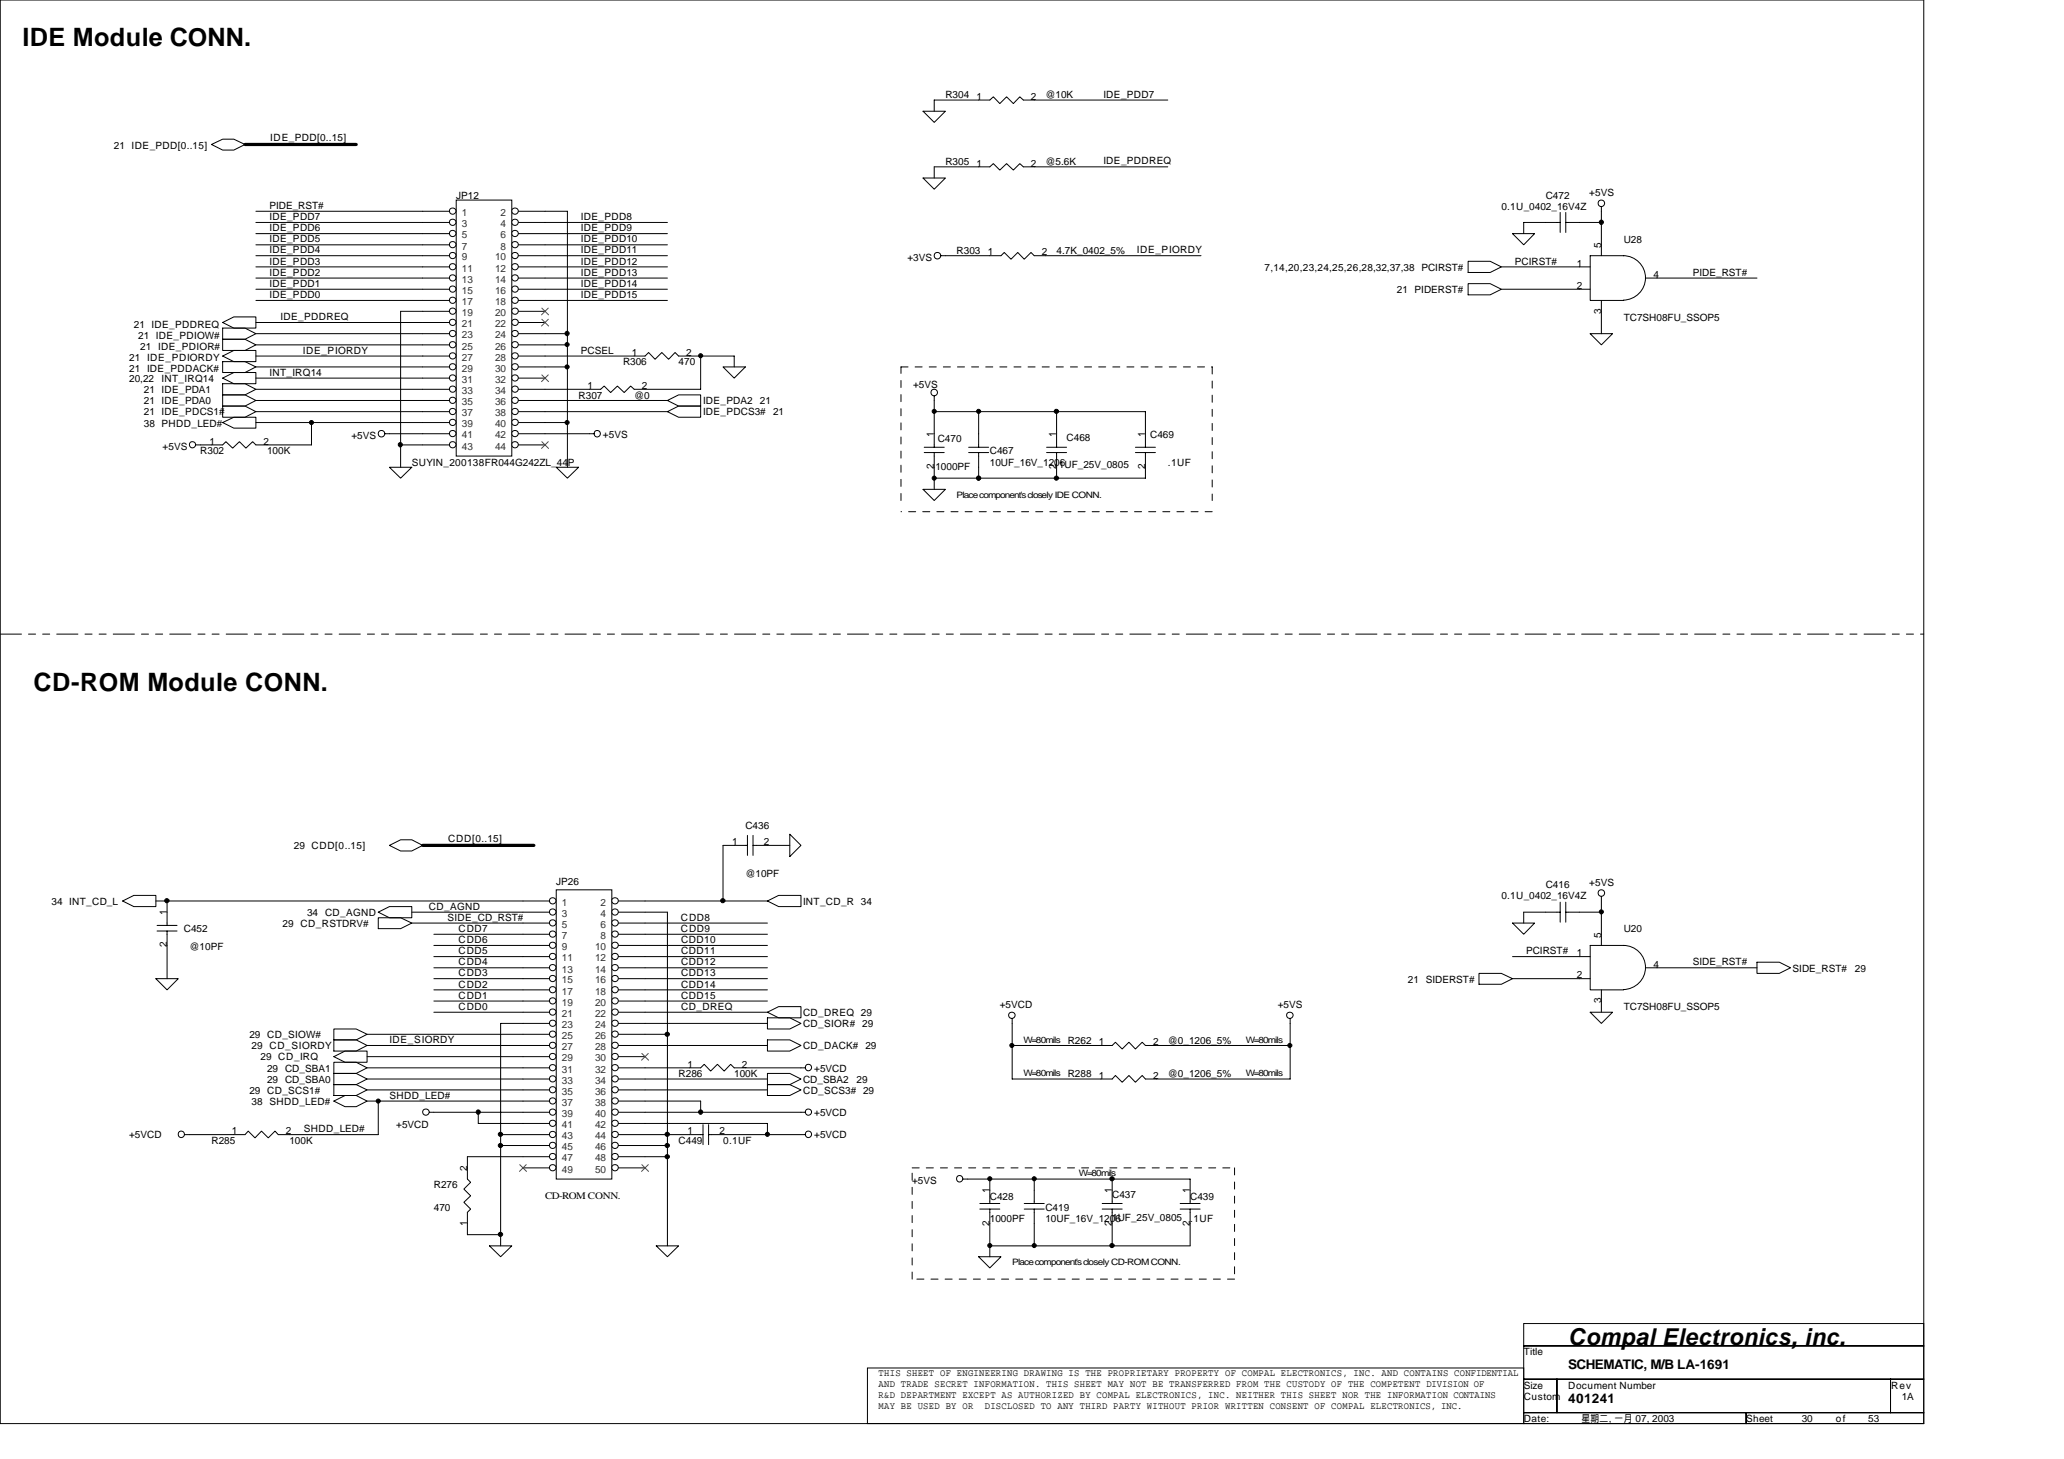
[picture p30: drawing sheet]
<svg xmlns="http://www.w3.org/2000/svg" width="297mm" height="210mm" viewBox="0 0 297 210" stroke-linecap="round" stroke-linejoin="round" font-family="sans-serif">
<defs><g id="words">
<g font-size="3.6">
<text x="3.3" y="6.6">IDE Module CONN.</text>
<text x="4.8" y="99.4">CD-ROM Module CONN.</text>
</g>
<text font-size="3.3" x="225.7" y="193.5">Compal Electronics, inc.</text>
<g font-size="1.9">
<text x="225.7" y="197">SCHEMATIC, M/B LA-1691</text>
<text x="225.7" y="201.8">401241</text>
</g>
<g font-size="1.4">
<text x="136.1" y="14.1">R304</text>
<text x="140.5" y="14.4">1</text>
<text x="148.4" y="14.4">2</text>
<text x="150.4" y="14.1">@10K</text>
<text x="158.8" y="14.1">IDE_PDD7</text>
<text x="16.4" y="21.5">21 IDE_PDD[0..15]</text>
<text x="38.9" y="20.3">IDE_PDD[0..15]</text>
<text x="136.1" y="23.7">R305</text>
<text x="140.5" y="24">1</text>
<text x="148.4" y="24">2</text>
<text x="150.4" y="23.7">@5.6K</text>
<text x="158.8" y="23.7">IDE_PDDREQ</text>
<text x="65.7" y="28.6">JP12</text>
<text x="222.5" y="28.6">C472</text>
<text x="228.7" y="28.2">+5VS</text>
<text x="38.8" y="31.7">IDE_PDD7</text>
<text x="38.8" y="30.1">PIDE_RST#</text>
<text x="38.8" y="34.9">IDE_PDD5</text>
<text x="38.8" y="33.3">IDE_PDD6</text>
<text x="83.6" y="34.9">IDE_PDD10</text>
<text x="83.6" y="31.7">IDE_PDD8</text>
<text x="83.6" y="33.3">IDE_PDD9</text>
<text x="216.1" y="30.1">0.1U_0402_16V4Z</text>
<text x="230.4" y="35.7" transform="rotate(-90 230.4 35.7)">5</text>
<text x="233.7" y="35">U28</text>
<text x="38.8" y="41.3">IDE_PDD1</text>
<text x="38.8" y="36.4">IDE_PDD4</text>
<text x="38.8" y="39.7">IDE_PDD2</text>
<text x="38.8" y="38.1">IDE_PDD3</text>
<text x="83.6" y="36.4">IDE_PDD11</text>
<text x="83.6" y="39.7">IDE_PDD13</text>
<text x="83.6" y="41.3">IDE_PDD14</text>
<text x="83.6" y="38.1">IDE_PDD12</text>
<text x="130.6" y="37.5">+3VS</text>
<text x="137.7" y="36.6">R303</text>
<text x="142.2" y="36.7">1</text>
<text x="149.9" y="36.7">2</text>
<text x="152.1" y="36.6">4.7K_0402_5%</text>
<text x="163.6" y="36.4">IDE_PIORDY</text>
<text x="182" y="38.9">7,14,20,23,24,25,26,28,32,37,38 PCIRST#</text>
<text x="218" y="38.1">PCIRST#</text>
<text x="226.9" y="38.4">1</text>
<text x="226.9" y="41.6">2</text>
<text x="238" y="40">4</text>
<text x="243.6" y="39.7">PIDE_RST#</text>
<text x="19.3" y="47.1">21 IDE_PDDREQ</text>
<text x="38.8" y="42.9">IDE_PDD0</text>
<text x="40.4" y="46.1">IDE_PDDREQ</text>
<text x="83.6" y="42.9">IDE_PDD15</text>
<text x="201" y="42.2">21 PIDERST#</text>
<text x="230.4" y="45.1" transform="rotate(-90 230.4 45.1)">3</text>
<text x="233.7" y="46.1">TC7SH08FU_SSOP5</text>
<text x="18.6" y="53.5">21 IDE_PDDACK#</text>
<text x="18.6" y="51.9">21 IDE_PDIORDY</text>
<text x="19.9" y="48.7">21 IDE_PDIOW#</text>
<text x="20.2" y="50.3">21 IDE_PDIOR#</text>
<text x="43.6" y="50.9">IDE_PIORDY</text>
<text x="83.6" y="50.9">PCSEL</text>
<text x="89.7" y="52.6">R306</text>
<text x="90.9" y="51.2">1</text>
<text x="97.7" y="52.6">470</text>
<text x="98.8" y="51.2">2</text>
<text x="18.6" y="54.9">20,22</text>
<text x="20.7" y="56.6">21 IDE_PDA1</text>
<text x="20.7" y="58.2">21 IDE_PDA0</text>
<text x="20.7" y="59.8">21 IDE_PDCS1#</text>
<text x="23.2" y="54.9">INT_IRQ14</text>
<text x="38.8" y="54.1">INT_IRQ14</text>
<text x="83.3" y="57.4">R307</text>
<text x="84.5" y="56">1</text>
<text x="91.3" y="57.4">@0</text>
<text x="92.4" y="56">2</text>
<text x="101.2" y="59.8">IDE_PDCS3#</text>
<text x="101.2" y="58.2">IDE_PDA2</text>
<text x="109.3" y="58.2">21</text>
<text x="111.2" y="59.8">21</text>
<text x="131.4" y="55.8">+5VS</text>
<text x="20.7" y="61.4">38 PHDD_LED#</text>
<text x="23.4" y="64.7">+5VS</text>
<text x="28.8" y="65.4">R302</text>
<text x="30.1" y="64">1</text>
<text x="37.9" y="64">2</text>
<text x="38.4" y="65.4">100K</text>
<text x="50.6" y="63.1">+5VS</text>
<text x="86.8" y="62.9">+5VS</text>
<text x="134.4" y="62.9" transform="rotate(-90 134.4 62.9)">1</text>
<text x="135" y="63.6">C470</text>
<text x="142.4" y="65.4">C467</text>
<text x="152" y="62.9" transform="rotate(-90 152 62.9)">1</text>
<text x="153.5" y="63.5">C468</text>
<text x="164.8" y="62.9" transform="rotate(-90 164.8 62.9)">1</text>
<text x="165.5" y="62.9">C469</text>
<text x="59.3" y="67">SUYIN_200138FR044G242ZL_44P</text>
<text x="134.4" y="67.5" transform="rotate(-90 134.4 67.5)">2</text>
<text x="134.6" y="67.6">1000PF</text>
<text x="142.4" y="67">10UF_16V_1206</text>
<text x="152" y="67.5" transform="rotate(-90 152 67.5)">2</text>
<text x="152.4" y="67.3">1UF_25V_0805</text>
<text x="164.8" y="67.5" transform="rotate(-90 164.8 67.5)">2</text>
<text x="168.1" y="67">.1UF</text>
<text x="107.3" y="119.3">C436</text>
<text x="42.3" y="122.2">29 CDD[0..15]</text>
<text x="64.5" y="121.2">CDD[0..15]</text>
<text x="105.4" y="121.6">1</text>
<text x="109.9" y="121.6">2</text>
<text x="7.4" y="130.2">34 INT_CD_L</text>
<text x="24" y="131.7" transform="rotate(-90 24 131.7)">1</text>
<text x="44.2" y="131.8">34 CD_AGND</text>
<text x="61.7" y="130.9">CD_AGND</text>
<text x="80" y="127.3">JP26</text>
<text x="107.3" y="126.2">@10PF</text>
<text x="115.6" y="130.2">INT_CD_R 34</text>
<text x="216.1" y="129.4">0.1U_0402_16V4Z</text>
<text x="222.5" y="127.8">C416</text>
<text x="228.7" y="127.5">+5VS</text>
<text x="24" y="136.3" transform="rotate(-90 24 136.3)">2</text>
<text x="26.5" y="134.2">C452</text>
<text x="27.3" y="136.7">@10PF</text>
<text x="40.7" y="133.4">29 CD_RSTDRV#</text>
<text x="64.4" y="132.5">SIDE_CD_RST#</text>
<text x="66" y="134.1">CDD7</text>
<text x="66" y="137.3">CDD5</text>
<text x="66" y="135.7">CDD6</text>
<text x="98" y="134.1">CDD9</text>
<text x="98" y="132.5">CDD8</text>
<text x="98" y="137.3">CDD11</text>
<text x="98" y="135.7">CDD10</text>
<text x="219.6" y="137.3">PCIRST#</text>
<text x="226.9" y="137.6">1</text>
<text x="230.4" y="134.9" transform="rotate(-90 230.4 134.9)">5</text>
<text x="233.7" y="134.2">U20</text>
<text x="66" y="143.7">CDD1</text>
<text x="66" y="138.9">CDD4</text>
<text x="66" y="140.5">CDD3</text>
<text x="66" y="142.1">CDD2</text>
<text x="98" y="138.9">CDD12</text>
<text x="98" y="140.5">CDD13</text>
<text x="98" y="142.1">CDD14</text>
<text x="98" y="143.7">CDD15</text>
<text x="202.6" y="141.4">21 SIDERST#</text>
<text x="226.9" y="140.8">2</text>
<text x="238" y="139.2">4</text>
<text x="243.6" y="138.9">SIDE_RST#</text>
<text x="258" y="139.8">SIDE_RST#</text>
<text x="267" y="139.8">29</text>
<text x="35.9" y="149.4">29 CD_SIOW#</text>
<text x="66" y="145.3">CDD0</text>
<text x="98" y="145.3">CD_DREQ</text>
<text x="115.6" y="147.8">CD_SIOR# 29</text>
<text x="115.6" y="146.2">CD_DREQ 29</text>
<text x="143.9" y="145">+5VCD</text>
<text x="183.9" y="145">+5VS</text>
<text x="230.4" y="144.3" transform="rotate(-90 230.4 144.3)">3</text>
<text x="233.7" y="145.4">TC7SH08FU_SSOP5</text>
<text x="36.2" y="151">29 CD_SIORDY</text>
<text x="37.5" y="152.6">29 CD_IRQ</text>
<text x="38.4" y="155.8">29 CD_SBA0</text>
<text x="38.4" y="154.2">29 CD_SBA1</text>
<text x="56" y="150.1">IDE_SIORDY</text>
<text x="97.7" y="155">R286</text>
<text x="98.9" y="153.6">1</text>
<text x="105.7" y="155">100K</text>
<text x="106.8" y="153.6">2</text>
<text x="115.6" y="151">CD_DACK#</text>
<text x="115.6" y="155.8">CD_SBA2</text>
<text x="117.2" y="154.2">+5VCD</text>
<text x="123.3" y="155.8">29</text>
<text x="124.5" y="151">29</text>
<text x="153.7" y="155">R288</text>
<text x="153.7" y="150.2">R262</text>
<text x="158.2" y="155.2">1</text>
<text x="158.2" y="150.4">1</text>
<text x="165.9" y="155.2">2</text>
<text x="165.9" y="150.4">2</text>
<text x="168.1" y="155">@0_1206_5%</text>
<text x="168.1" y="150.2">@0_1206_5%</text>
<text x="35.9" y="157.4">29 CD_SCS1#</text>
<text x="36.2" y="159">38 SHDD_LED#</text>
<text x="56" y="158.1">SHDD_LED#</text>
<text x="115.6" y="157.4">CD_SCS3# 29</text>
<text x="117.2" y="160.6">+5VCD</text>
<text x="18.6" y="163.8">+5VCD</text>
<text x="30.4" y="164.6">R285</text>
<text x="33.4" y="163.2">1</text>
<text x="41.1" y="163.2">2</text>
<text x="41.7" y="164.6">100K</text>
<text x="43.7" y="162.9">SHDD_LED#</text>
<text x="57" y="162.3">+5VCD</text>
<text x="97.7" y="164.6">C449</text>
<text x="98.9" y="163.2">1</text>
<text x="103.5" y="163.2">2</text>
<text x="104.1" y="164.6">0.1UF</text>
<text x="117.2" y="163.8">+5VCD</text>
<text x="62.4" y="171">R276</text>
<text x="67.2" y="168.5" transform="rotate(-90 67.2 168.5)">2</text>
<text x="78.4" y="172.6">CD-ROM CONN.</text>
<text x="131.3" y="170.3">+5VS</text>
<text x="142.4" y="171.7" transform="rotate(-90 142.4 171.7)">1</text>
<text x="142.4" y="172.6">C428</text>
<text x="160" y="171.7" transform="rotate(-90 160 171.7)">1</text>
<text x="160.1" y="172.4">C437</text>
<text x="171.2" y="171.7" transform="rotate(-90 171.2 171.7)">1</text>
<text x="171.3" y="172.6">C439</text>
<text x="62.4" y="174.2">470</text>
<text x="67.2" y="176.3" transform="rotate(-90 67.2 176.3)">1</text>
<text x="142.4" y="176.3" transform="rotate(-90 142.4 176.3)">2</text>
<text x="142.4" y="175.8">1000PF</text>
<text x="150.4" y="174.2">C419</text>
<text x="150.4" y="175.8">10UF_16V_1206</text>
<text x="160" y="176.3" transform="rotate(-90 160 176.3)">2</text>
<text x="160.1" y="175.6">1UF_25V_0805</text>
<text x="171.2" y="176.3" transform="rotate(-90 171.2 176.3)">2</text>
<text x="171.3" y="175.8">.1UF</text>
<text x="126.4" y="198">THIS SHEET OF ENGINEERING DRAWING IS THE PROPRIETARY PROPERTY OF COMPAL ELECTRONICS, INC. AND CONTAINS CONFIDENTIAL</text>
<text x="219.3" y="195">Title</text>
<text x="126.4" y="199.6">AND TRADE SECRET INFORMATION. THIS SHEET MAY NOT BE TRANSFERRED FROM THE CUSTODY OF THE COMPETENT DIVISION OF</text>
<text x="126.4" y="201.1">R&amp;D DEPARTMENT EXCEPT AS AUTHORIZED BY COMPAL ELECTRONICS, INC. NEITHER THIS SHEET NOR THE INFORMATION CONTAINS</text>
<text x="126.4" y="202.7">MAY BE USED BY OR</text>
<text x="141.7" y="202.7">DISCLOSED TO ANY THIRD PARTY WITHOUT PRIOR WRITTEN CONSENT OF COMPAL ELECTRONICS, INC.</text>
<text x="219.3" y="201.4">Custom</text>
<text x="219.3" y="199.8">Size</text>
<text x="225.7" y="199.8">Document Number</text>
<text x="272.2" y="199.8">Rev</text>
<text x="273.7" y="201.4">1A</text>
<text x="219.3" y="204.6">Date:</text>
<text x="227.6" y="204.6">星期二 一月 07, 2003</text>
<text x="231.5" y="204.6">,</text>
<text x="251.3" y="204.6">Sheet</text>
<text x="259.3" y="204.6">30</text>
<text x="264.2" y="204.6">of</text>
<text x="268.9" y="204.6">53</text>
</g>
<g font-size="1.4" fill="#333">
<text x="66.5" y="31.1">1</text>
<text x="66.5" y="32.7">3</text>
<text x="66.5" y="34.3">5</text>
<text x="66.5" y="35.9">7</text>
<text x="72" y="31.1">2</text>
<text x="72" y="32.7">4</text>
<text x="72" y="34.3">6</text>
<text x="72" y="35.9">8</text>
<text x="66.5" y="37.5">9</text>
<text x="66.5" y="39.1">11</text>
<text x="66.5" y="40.7">13</text>
<text x="71.2" y="37.5">10</text>
<text x="71.2" y="39.1">12</text>
<text x="71.2" y="40.7">14</text>
<text x="66.5" y="42.3">15</text>
<text x="66.5" y="43.9">17</text>
<text x="66.5" y="45.5">19</text>
<text x="66.5" y="47.1">21</text>
<text x="71.2" y="42.3">16</text>
<text x="71.2" y="43.9">18</text>
<text x="71.2" y="45.5">20</text>
<text x="71.2" y="47.1">22</text>
<text x="66.5" y="48.7">23</text>
<text x="66.5" y="50.3">25</text>
<text x="66.5" y="51.9">27</text>
<text x="66.5" y="53.5">29</text>
<text x="71.2" y="48.7">24</text>
<text x="71.2" y="50.3">26</text>
<text x="71.2" y="51.9">28</text>
<text x="71.2" y="53.5">30</text>
<text x="66.5" y="55.1">31</text>
<text x="66.5" y="56.7">33</text>
<text x="66.5" y="58.3">35</text>
<text x="66.5" y="59.9">37</text>
<text x="71.2" y="55.1">32</text>
<text x="71.2" y="56.7">34</text>
<text x="71.2" y="58.3">36</text>
<text x="71.2" y="59.9">38</text>
<text x="66.5" y="61.5">39</text>
<text x="66.5" y="63.1">41</text>
<text x="66.5" y="64.7">43</text>
<text x="71.2" y="61.5">40</text>
<text x="71.2" y="63.1">42</text>
<text x="71.2" y="64.7">44</text>
<text x="80.9" y="130.3">1</text>
<text x="80.9" y="131.9">3</text>
<text x="86.4" y="130.3">2</text>
<text x="86.4" y="131.9">4</text>
<text x="80.9" y="133.5">5</text>
<text x="80.9" y="135.1">7</text>
<text x="80.9" y="136.7">9</text>
<text x="85.6" y="136.7">10</text>
<text x="86.4" y="133.5">6</text>
<text x="86.4" y="135.1">8</text>
<text x="80.9" y="138.3">11</text>
<text x="80.9" y="139.9">13</text>
<text x="80.9" y="141.5">15</text>
<text x="80.9" y="143.1">17</text>
<text x="85.6" y="138.3">12</text>
<text x="85.6" y="139.9">14</text>
<text x="85.6" y="141.5">16</text>
<text x="85.6" y="143.1">18</text>
<text x="80.9" y="144.7">19</text>
<text x="80.9" y="146.3">21</text>
<text x="80.9" y="147.9">23</text>
<text x="80.9" y="149.5">25</text>
<text x="85.6" y="144.7">20</text>
<text x="85.6" y="146.3">22</text>
<text x="85.6" y="147.9">24</text>
<text x="85.6" y="149.5">26</text>
<text x="80.9" y="151.1">27</text>
<text x="80.9" y="152.7">29</text>
<text x="80.9" y="154.3">31</text>
<text x="80.9" y="155.9">33</text>
<text x="85.6" y="151.1">28</text>
<text x="85.6" y="152.7">30</text>
<text x="85.6" y="154.3">32</text>
<text x="85.6" y="155.9">34</text>
<text x="80.9" y="157.5">35</text>
<text x="80.9" y="159.1">37</text>
<text x="80.9" y="160.7">39</text>
<text x="85.6" y="157.5">36</text>
<text x="85.6" y="159.1">38</text>
<text x="85.6" y="160.7">40</text>
<text x="80.9" y="162.3">41</text>
<text x="80.9" y="163.9">43</text>
<text x="80.9" y="165.5">45</text>
<text x="80.9" y="167.1">47</text>
<text x="85.6" y="162.3">42</text>
<text x="85.6" y="163.9">44</text>
<text x="85.6" y="165.5">46</text>
<text x="85.6" y="167.1">48</text>
<text x="80.9" y="168.7">49</text>
<text x="85.6" y="168.7">50</text>
</g>
<g font-size="1.3">
<text x="137.7" y="71.6">Place component's closely IDE CONN.</text>
<text x="147.3" y="150">W=80mils</text>
<text x="179.3" y="150">W=80mils</text>
<text x="147.3" y="154.8">W=80mils</text>
<text x="179.3" y="154.8">W=80mils</text>
<text x="155.3" y="169.2">W=80mils</text>
<text x="145.7" y="182">Place component's closely CD-ROM CONN.</text>
</g>
</g></defs>
<g fill="none" stroke="#000" stroke-width=".14">
<path d="M0 0h276.9v204.8h-276.9zM132.8 16h3.3l-1.7 1.6zM168.1 14.4h-20.8l-.5-.5-1 1-.9-1-1 1-.9-1-.6 .5h-8v1.6M30.4 20.8l1.6-.8h1.7l1.6 .8-1.6 .8h-1.7zM36.8 36.8h24M36.8 35.2h24M36.8 32h24M36.8 33.6h24M36.8 38.4h24M36.8 30.4h24M65.7 28.8h8v36.8h-8zM78.4 36.8h17.7"/>
<path d="M78.4 35.2h17.7M78.4 32h17.7M78.4 33.6h17.7M78.4 38.4h17.7M78.4 30.4h3.3v36.8M132.8 25.6h3.3l-1.7 1.6zM135.4 36.8h8.7l.4-.5 1 1 1-1 .9 1 1-1 .4 .5h24M168.1 24h-20.8l-.5-.5-1 1-.9-1-1 1-.9-1-.6 .5h-8v1.6M211.3 37.6h3.2l1.6 .8-1.6 .8h-3.2zM216.1 38.4h12.8M217.7 33.6h3.1l-1.5 1.6zM224.5 32h-5.2v1.6"/>
<path d="M224.5 30.6v2.8M225.3 32h5.2M225.3 30.6v2.8M230.5 29.8v7M233.6 36.8a3.2 3.2 0 0 1 3.2 3.2 3.2 3.2 0 0 1-3.2 3.2M233.7 36.8h-4.8v6.4h4.8M32 54.4l1.7-.8h3.1v1.6h-3.1zM32 55.2h3.3l1.5 .8-1.5 .8h-3.3zM32 56.8h3.3l1.5 .8-1.5 .8h-3.3zM32 58.4h3.3l1.5 .8-1.5 .8h-3.3zM32 52h3.3l1.5 .8-1.5 .8h-3.3zM32 51.2l1.7-.8h3.1v1.6h-3.1z"/>
<path d="M32 47.2h3.3l1.5 .8-1.5 .8h-3.3zM32 46.4l1.7-.8h3.1v1.6h-3.1zM32 48.8h3.3l1.5 .8-1.5 .8h-3.3zM36.8 40h24M36.8 51.2h24M36.8 59.2h24M36.8 41.6h24M36.8 43.2h24M36.8 57.6h24M36.8 48h24M36.8 49.6h24M36.8 56h24"/>
<path d="M36.8 52.8h24M36.8 46.4h24M36.8 54.4h24M60.8 44.8h-3.1v22.4M78.4 51.2h14.4l.5-.5 1 1 .9-1 1 1 1-1 .5 .5h8v1.6M78.4 40h17.7M78.4 59.2h17.7M78.4 41.6h17.7M78.4 43.2h17.7M78.4 57.6h17.7M78.4 48h3.3M78.4 49.6h3.3"/>
<path d="M78.4 52.8h3.3M96.1 59.2l1.6-.8h3.1v1.6h-3.1zM96.1 57.6l1.6-.8h3.1v1.6h-3.1zM100.8 51.2v4.8h-9.5l-.5-.5-1 1-.9-1-1 1-1-1-.5 .5h-8M104.1 52.8h3.2l-1.6 1.6zM134.4 59.2h30.4v5.1M134.4 57v7.3M140.8 59.2v5.1M152.1 59.2v5.1M211.3 40.8h3.2l1.6 .8-1.6 .8h-3.2zM216.1 41.6h12.8M228.9 48h3.2l-1.6 1.6z"/>
<path d="M230.5 43.2v4.8M236.9 40h16M32 60.8l1.7-.8h3.1v1.6h-3.1zM36.8 60.8h24M44.8 60.8v3.2h-8l-.4-.5-1 1-.9-1-1 1-1-1-.5 .5h-3.8M55.4 62.4h5.4M56 67.2h3.3l-1.6 1.6zM57.7 64h3.1M78.4 60.8h3.3M78.4 62.4h7.1M80 67.2h3.3l-1.6 1.6zM132.8 70.4h3.3l-1.7 1.6z"/>
<path d="M133 65.1h2.9M133 64.3h2.9M134.4 65.1v5.3M139.4 65.1h2.9M139.4 64.3h2.9M140.8 65.1v3.7M150.6 65.1h2.9M150.6 64.3h2.9M152.1 65.1v3.7M163.4 65.1h2.9M163.4 64.3h2.9M164.8 65.1v3.7h-30.4"/>
<path d="M17.6 129.6l1.7-.8h3.1v1.6h-3.1zM22.4 129.6h52.9M24 129.6v1.6M24 136v4.8M54.4 131.2l1.6-.8h3.3v1.6h-3.3zM54.4 132h3.3l1.6 .8-1.6 .8h-3.3zM56 121.6l1.7-.8h1.6l1.5 .8-1.5 .8h-1.6zM59.3 132.8h16M59.3 131.2h16M62.4 139.2h12.9M62.4 134.4h12.9M62.4 137.6h12.9"/>
<path d="M62.4 136h12.9M92.8 139.2h17.6M92.8 134.4h17.6M92.8 137.6h17.6M92.8 136h17.6M92.8 132.8h17.6M92.8 131.2h3.3v48M92.8 129.6h17.6M107.6 121.6h-3.5v8M107.6 120.2v2.9M108.4 121.6h5.3M108.4 120.2v2.9"/>
<path d="M110.4 129.6l1.7-.8h3.2v1.6h-3.2zM113.7 120l1.6 1.6-1.6 1.6zM217.7 132.8h3.1l-1.5 1.6zM217.7 137.6h9.6M222.5 131.2h-3.2v1.6M227.3 131.2h3.2M230.5 129v5.4M238.5 139.2h14.4M252.9 138.4h3.2l1.6 .8-1.6 .8h-3.2zM22.4 140.8h3.3l-1.7 1.6zM48 148h3.3l1.5 .8-1.5 .8h-3.3zM48 149.6h3.3l1.5 .8-1.5 .8h-3.3z"/>
<path d="M48 152l1.7-.8h3.1v1.6h-3.1zM48 156h3.3l1.5 .8-1.5 .8h-3.3zM48 154.4h3.3l1.5 .8-1.5 .8h-3.3zM48 152.8h3.3l1.5 .8-1.5 .8h-3.3zM48 158.4l1.7-.8h1.6l1.5 .8-1.5 .8h-1.6zM52.8 158.4h1.6v4.8h-14.4l-.4-.5-1 1-1-1-.9 1-1-1-.4 .5h-8.7M52.8 152h22.5M52.8 153.6h22.5M52.8 148.8h22.5M52.8 150.4h22.5M52.8 155.2h22.5M52.8 156.8h22.5"/>
<path d="M54.4 158.4h20.9M62.4 140.8h12.9M62.4 144h12.9M62.4 145.6h12.9M62.4 142.4h12.9M75.3 147.2h-3.3v32M92.8 158.4h8v1.6M92.8 140.8h17.6M92.8 147.2h17.6M92.8 153.6h6.5M92.8 144h17.6M92.8 145.6h17.6"/>
<path d="M92.8 148.8h3.3M92.8 150.4h17.6M92.8 142.4h17.6M92.8 155.2h17.6M92.8 156.8h17.6M107.3 153.6h8.6M110.4 146.4h3.3l1.6 .8-1.6 .8h-3.3zM110.4 145.6l1.7-.8h3.2v1.6h-3.2zM110.4 149.6h3.3l1.6 .8-1.6 .8h-3.3zM110.4 154.4h3.3l1.6 .8-1.6 .8h-3.3zM110.4 156h3.3l1.6 .8-1.6 .8h-3.3zM145.7 146.6v8.6h14.4l.4-.5 1 1 1-1 .9 1 1-1 .4 .5h20.9v-8.6"/>
<path d="M145.7 150.4h12.8M166.5 150.4h19.2M212.8 140h3.3l1.6 .8-1.6 .8h-3.3zM217.7 140.8h9.6M228.9 145.6h3.2l-1.6 1.6zM230.5 144v1.6M61.8 160h13.5M67.3 176v1.6h4.7M68.8 160v1.6h6.5M70.4 179.2h3.3l-1.7 1.6zM72 163.2h3.3M72 164.8h3.3"/>
<path d="M75.3 166.4h-8v1.6M92.8 166.4h3.3M92.8 163.2h8.4M92.8 160h23.1M92.8 161.6h17.6v1.6M92.8 164.8h3.3M94.4 179.2h3.3l-1.6 1.6zM101.2 161.8v2.9M102 163.2h13.9M102 161.8v2.9M138.6 169.6h32.7v3.5M141 173.9h2.9"/>
<path d="M141 173.1h2.9M142.4 169.6v3.5M142.4 173.9v6.9M147.4 173.9h2.9M147.4 173.1h2.9M148.8 169.6v3.5M148.8 173.9v5.3M158.6 173.9h2.9M158.6 173.1h2.9M160.1 169.6v3.5M160.1 173.9v5.3M169.8 173.9h2.9"/>
<path d="M169.8 173.1h2.9M171.3 173.9v5.3h-28.9M140.8 180.8h3.3l-1.7 1.6zM219.3 190.4h57.6v3.2h-57.6zM219.3 193.6h57.6v4.8h-57.6zM219.3 198.4h4.8v4.8h-4.8zM224.1 198.4h48v4.8h-48zM272.1 198.4h4.8v4.8h-4.8zM219.3 203.2h32v1.6h-32zM251.3 203.2h25.6v1.6h-25.6z"/>
<circle cx="134.9" cy="36.8" r=".47"/>
<circle cx="230.5" cy="29.2" r=".47"/>
<circle cx="134.4" cy="56.5" r=".47"/>
<circle cx="27.7" cy="64" r=".45"/>
<circle cx="54.9" cy="62.4" r=".47"/>
<circle cx="85.9" cy="62.4" r=".46"/>
<circle cx="230.5" cy="128.5" r=".47"/>
<circle cx="61.3" cy="160" r=".46"/>
<circle cx="116.3" cy="153.6" r=".46"/>
<circle cx="116.3" cy="160" r=".45"/>
<circle cx="145.6" cy="146.1" r=".46"/>
<circle cx="185.6" cy="146.1" r=".46"/>
<circle cx="26.1" cy="163.2" r=".46"/>
<circle cx="116.3" cy="163.2" r=".46"/>
<circle cx="138.1" cy="169.6" r=".46"/>
</g>
<path d="M35.3 20.8h16M60.8 121.6h16" fill="none" stroke="#000" stroke-width=".47"/>
<path d="M129.7 52.8h44.8M174.5 52.8v19.2M129.7 72v-19.2M174.5 73.6h-44.8M131.3 168h46.4M177.7 168v16M131.3 184v-16M177.7 184h-46.4" fill="none" stroke="#000" stroke-width=".14" stroke-dasharray="1 1 1 1 1 1 1 1"/>
<path d="M0 91.2h276.9" fill="none" stroke="#000" stroke-width=".14" stroke-dasharray="3 1 1 1 1 1"/>
<circle cx="65.2" cy="30.4" r=".46" fill="#fff" stroke="#000" stroke-width=".14"/>
<path d="M60.8 30.4h3.9" fill="none" stroke="#000" stroke-width=".14"/>
<circle cx="74.1" cy="30.4" r=".46" fill="#fff" stroke="#000" stroke-width=".14"/>
<path d="M74.6 30.4h3.8" fill="none" stroke="#000" stroke-width=".14"/>
<circle cx="65.2" cy="32" r=".46" fill="#fff" stroke="#000" stroke-width=".14"/>
<path d="M60.8 32h3.9" fill="none" stroke="#000" stroke-width=".14"/>
<circle cx="74.1" cy="32" r=".46" fill="#fff" stroke="#000" stroke-width=".14"/>
<path d="M74.6 32h3.8" fill="none" stroke="#000" stroke-width=".14"/>
<circle cx="65.2" cy="33.6" r=".46" fill="#fff" stroke="#000" stroke-width=".14"/>
<path d="M60.8 33.6h3.9" fill="none" stroke="#000" stroke-width=".14"/>
<circle cx="74.1" cy="33.6" r=".46" fill="#fff" stroke="#000" stroke-width=".14"/>
<path d="M74.6 33.6h3.8" fill="none" stroke="#000" stroke-width=".14"/>
<circle cx="65.2" cy="35.2" r=".46" fill="#fff" stroke="#000" stroke-width=".14"/>
<path d="M60.8 35.2h3.9" fill="none" stroke="#000" stroke-width=".14"/>
<circle cx="74.1" cy="35.2" r=".46" fill="#fff" stroke="#000" stroke-width=".14"/>
<path d="M74.6 35.2h3.8" fill="none" stroke="#000" stroke-width=".14"/>
<circle cx="65.2" cy="36.8" r=".46" fill="#fff" stroke="#000" stroke-width=".14"/>
<path d="M60.8 36.8h3.9" fill="none" stroke="#000" stroke-width=".14"/>
<circle cx="74.1" cy="36.8" r=".46" fill="#fff" stroke="#000" stroke-width=".14"/>
<path d="M74.6 36.8h3.8" fill="none" stroke="#000" stroke-width=".14"/>
<circle cx="65.2" cy="38.4" r=".46" fill="#fff" stroke="#000" stroke-width=".14"/>
<path d="M60.8 38.4h3.9" fill="none" stroke="#000" stroke-width=".14"/>
<circle cx="74.1" cy="38.4" r=".46" fill="#fff" stroke="#000" stroke-width=".14"/>
<path d="M74.6 38.4h3.8" fill="none" stroke="#000" stroke-width=".14"/>
<circle cx="65.2" cy="40" r=".46" fill="#fff" stroke="#000" stroke-width=".14"/>
<path d="M60.8 40h3.9" fill="none" stroke="#000" stroke-width=".14"/>
<circle cx="74.1" cy="40" r=".46" fill="#fff" stroke="#000" stroke-width=".14"/>
<path d="M74.6 40h3.8" fill="none" stroke="#000" stroke-width=".14"/>
<circle cx="65.2" cy="41.6" r=".46" fill="#fff" stroke="#000" stroke-width=".14"/>
<path d="M60.8 41.6h3.9" fill="none" stroke="#000" stroke-width=".14"/>
<circle cx="74.1" cy="41.6" r=".46" fill="#fff" stroke="#000" stroke-width=".14"/>
<path d="M74.6 41.6h3.8" fill="none" stroke="#000" stroke-width=".14"/>
<circle cx="65.2" cy="43.2" r=".46" fill="#fff" stroke="#000" stroke-width=".14"/>
<path d="M60.8 43.2h3.9" fill="none" stroke="#000" stroke-width=".14"/>
<circle cx="74.1" cy="43.2" r=".46" fill="#fff" stroke="#000" stroke-width=".14"/>
<path d="M74.6 43.2h3.8" fill="none" stroke="#000" stroke-width=".14"/>
<circle cx="65.2" cy="44.8" r=".46" fill="#fff" stroke="#000" stroke-width=".14"/>
<path d="M60.8 44.8h3.9" fill="none" stroke="#000" stroke-width=".14"/>
<circle cx="74.1" cy="44.8" r=".46" fill="#fff" stroke="#000" stroke-width=".14"/>
<path d="M74.6 44.8h3.8" fill="none" stroke="#000" stroke-width=".14"/>
<path d="M78 44.3l.9 1M78.9 44.3l-1 1" fill="none" stroke="#4c4c4c" stroke-width=".14"/>
<circle cx="65.2" cy="46.4" r=".46" fill="#fff" stroke="#000" stroke-width=".14"/>
<path d="M60.8 46.4h3.9" fill="none" stroke="#000" stroke-width=".14"/>
<circle cx="74.1" cy="46.4" r=".46" fill="#fff" stroke="#000" stroke-width=".14"/>
<path d="M74.6 46.4h3.8" fill="none" stroke="#000" stroke-width=".14"/>
<path d="M78 45.9l.9 1M78.9 45.9l-1 1" fill="none" stroke="#4c4c4c" stroke-width=".14"/>
<circle cx="65.2" cy="48" r=".46" fill="#fff" stroke="#000" stroke-width=".14"/>
<path d="M60.8 48h3.9" fill="none" stroke="#000" stroke-width=".14"/>
<circle cx="74.1" cy="48" r=".46" fill="#fff" stroke="#000" stroke-width=".14"/>
<path d="M74.6 48h3.8" fill="none" stroke="#000" stroke-width=".14"/>
<circle cx="65.2" cy="49.6" r=".46" fill="#fff" stroke="#000" stroke-width=".14"/>
<path d="M60.8 49.6h3.9" fill="none" stroke="#000" stroke-width=".14"/>
<circle cx="74.1" cy="49.6" r=".46" fill="#fff" stroke="#000" stroke-width=".14"/>
<path d="M74.6 49.6h3.8" fill="none" stroke="#000" stroke-width=".14"/>
<circle cx="65.2" cy="51.2" r=".46" fill="#fff" stroke="#000" stroke-width=".14"/>
<path d="M60.8 51.2h3.9" fill="none" stroke="#000" stroke-width=".14"/>
<circle cx="74.1" cy="51.2" r=".46" fill="#fff" stroke="#000" stroke-width=".14"/>
<path d="M74.6 51.2h3.8" fill="none" stroke="#000" stroke-width=".14"/>
<circle cx="65.2" cy="52.8" r=".46" fill="#fff" stroke="#000" stroke-width=".14"/>
<path d="M60.8 52.8h3.9" fill="none" stroke="#000" stroke-width=".14"/>
<circle cx="74.1" cy="52.8" r=".46" fill="#fff" stroke="#000" stroke-width=".14"/>
<path d="M74.6 52.8h3.8" fill="none" stroke="#000" stroke-width=".14"/>
<circle cx="65.2" cy="54.4" r=".46" fill="#fff" stroke="#000" stroke-width=".14"/>
<path d="M60.8 54.4h3.9" fill="none" stroke="#000" stroke-width=".14"/>
<circle cx="74.1" cy="54.4" r=".46" fill="#fff" stroke="#000" stroke-width=".14"/>
<path d="M74.6 54.4h3.8" fill="none" stroke="#000" stroke-width=".14"/>
<path d="M78 53.9l.9 1M78.9 53.9l-1 1" fill="none" stroke="#4c4c4c" stroke-width=".14"/>
<circle cx="65.2" cy="56" r=".46" fill="#fff" stroke="#000" stroke-width=".14"/>
<path d="M60.8 56h3.9" fill="none" stroke="#000" stroke-width=".14"/>
<circle cx="74.1" cy="56" r=".46" fill="#fff" stroke="#000" stroke-width=".14"/>
<path d="M74.6 56h3.8" fill="none" stroke="#000" stroke-width=".14"/>
<circle cx="65.2" cy="57.6" r=".46" fill="#fff" stroke="#000" stroke-width=".14"/>
<path d="M60.8 57.6h3.9" fill="none" stroke="#000" stroke-width=".14"/>
<circle cx="74.1" cy="57.6" r=".46" fill="#fff" stroke="#000" stroke-width=".14"/>
<path d="M74.6 57.6h3.8" fill="none" stroke="#000" stroke-width=".14"/>
<circle cx="65.2" cy="59.2" r=".46" fill="#fff" stroke="#000" stroke-width=".14"/>
<path d="M60.8 59.2h3.9" fill="none" stroke="#000" stroke-width=".14"/>
<circle cx="74.1" cy="59.2" r=".46" fill="#fff" stroke="#000" stroke-width=".14"/>
<path d="M74.6 59.2h3.8" fill="none" stroke="#000" stroke-width=".14"/>
<circle cx="65.2" cy="60.8" r=".46" fill="#fff" stroke="#000" stroke-width=".14"/>
<path d="M60.8 60.8h3.9" fill="none" stroke="#000" stroke-width=".14"/>
<circle cx="74.1" cy="60.8" r=".46" fill="#fff" stroke="#000" stroke-width=".14"/>
<path d="M74.6 60.8h3.8" fill="none" stroke="#000" stroke-width=".14"/>
<circle cx="65.2" cy="62.4" r=".46" fill="#fff" stroke="#000" stroke-width=".14"/>
<path d="M60.8 62.4h3.9" fill="none" stroke="#000" stroke-width=".14"/>
<circle cx="74.1" cy="62.4" r=".46" fill="#fff" stroke="#000" stroke-width=".14"/>
<path d="M74.6 62.4h3.8" fill="none" stroke="#000" stroke-width=".14"/>
<circle cx="65.2" cy="64" r=".46" fill="#fff" stroke="#000" stroke-width=".14"/>
<path d="M60.8 64h3.9" fill="none" stroke="#000" stroke-width=".14"/>
<circle cx="74.1" cy="64" r=".46" fill="#fff" stroke="#000" stroke-width=".14"/>
<path d="M74.6 64h3.8M80 128h8.1v41.6h-8.1z" fill="none" stroke="#000" stroke-width=".14"/>
<path d="M78 63.5l.9 1M78.9 63.5l-1 1" fill="none" stroke="#4c4c4c" stroke-width=".14"/>
<circle cx="79.5" cy="129.6" r=".46" fill="#fff" stroke="#000" stroke-width=".14"/>
<path d="M75.3 129.6h3.8" fill="none" stroke="#000" stroke-width=".14"/>
<circle cx="88.5" cy="129.6" r=".46" fill="#fff" stroke="#000" stroke-width=".14"/>
<path d="M89 129.6h3.8" fill="none" stroke="#000" stroke-width=".14"/>
<circle cx="79.5" cy="131.2" r=".46" fill="#fff" stroke="#000" stroke-width=".14"/>
<path d="M75.3 131.2h3.8" fill="none" stroke="#000" stroke-width=".14"/>
<circle cx="88.5" cy="131.2" r=".46" fill="#fff" stroke="#000" stroke-width=".14"/>
<path d="M89 131.2h3.8" fill="none" stroke="#000" stroke-width=".14"/>
<circle cx="79.5" cy="132.8" r=".46" fill="#fff" stroke="#000" stroke-width=".14"/>
<path d="M75.3 132.8h3.8" fill="none" stroke="#000" stroke-width=".14"/>
<circle cx="88.5" cy="132.8" r=".46" fill="#fff" stroke="#000" stroke-width=".14"/>
<path d="M89 132.8h3.8" fill="none" stroke="#000" stroke-width=".14"/>
<circle cx="79.5" cy="134.4" r=".46" fill="#fff" stroke="#000" stroke-width=".14"/>
<path d="M75.3 134.4h3.8" fill="none" stroke="#000" stroke-width=".14"/>
<circle cx="88.5" cy="134.4" r=".46" fill="#fff" stroke="#000" stroke-width=".14"/>
<path d="M89 134.4h3.8" fill="none" stroke="#000" stroke-width=".14"/>
<circle cx="79.5" cy="136" r=".46" fill="#fff" stroke="#000" stroke-width=".14"/>
<path d="M75.3 136h3.8" fill="none" stroke="#000" stroke-width=".14"/>
<circle cx="88.5" cy="136" r=".46" fill="#fff" stroke="#000" stroke-width=".14"/>
<path d="M89 136h3.8" fill="none" stroke="#000" stroke-width=".14"/>
<circle cx="79.5" cy="137.6" r=".46" fill="#fff" stroke="#000" stroke-width=".14"/>
<path d="M75.3 137.6h3.8" fill="none" stroke="#000" stroke-width=".14"/>
<circle cx="88.5" cy="137.6" r=".46" fill="#fff" stroke="#000" stroke-width=".14"/>
<path d="M89 137.6h3.8" fill="none" stroke="#000" stroke-width=".14"/>
<circle cx="79.5" cy="139.2" r=".46" fill="#fff" stroke="#000" stroke-width=".14"/>
<path d="M75.3 139.2h3.8" fill="none" stroke="#000" stroke-width=".14"/>
<circle cx="88.5" cy="139.2" r=".46" fill="#fff" stroke="#000" stroke-width=".14"/>
<path d="M89 139.2h3.8" fill="none" stroke="#000" stroke-width=".14"/>
<circle cx="79.5" cy="140.8" r=".46" fill="#fff" stroke="#000" stroke-width=".14"/>
<path d="M75.3 140.8h3.8" fill="none" stroke="#000" stroke-width=".14"/>
<circle cx="88.5" cy="140.8" r=".46" fill="#fff" stroke="#000" stroke-width=".14"/>
<path d="M89 140.8h3.8" fill="none" stroke="#000" stroke-width=".14"/>
<circle cx="79.5" cy="142.4" r=".46" fill="#fff" stroke="#000" stroke-width=".14"/>
<path d="M75.3 142.4h3.8" fill="none" stroke="#000" stroke-width=".14"/>
<circle cx="88.5" cy="142.4" r=".46" fill="#fff" stroke="#000" stroke-width=".14"/>
<path d="M89 142.4h3.8" fill="none" stroke="#000" stroke-width=".14"/>
<circle cx="79.5" cy="144" r=".46" fill="#fff" stroke="#000" stroke-width=".14"/>
<path d="M75.3 144h3.8" fill="none" stroke="#000" stroke-width=".14"/>
<circle cx="88.5" cy="144" r=".46" fill="#fff" stroke="#000" stroke-width=".14"/>
<path d="M89 144h3.8" fill="none" stroke="#000" stroke-width=".14"/>
<circle cx="79.5" cy="145.6" r=".46" fill="#fff" stroke="#000" stroke-width=".14"/>
<path d="M75.3 145.6h3.8" fill="none" stroke="#000" stroke-width=".14"/>
<circle cx="88.5" cy="145.6" r=".46" fill="#fff" stroke="#000" stroke-width=".14"/>
<path d="M89 145.6h3.8" fill="none" stroke="#000" stroke-width=".14"/>
<circle cx="79.5" cy="147.2" r=".46" fill="#fff" stroke="#000" stroke-width=".14"/>
<path d="M75.3 147.2h3.8" fill="none" stroke="#000" stroke-width=".14"/>
<circle cx="88.5" cy="147.2" r=".46" fill="#fff" stroke="#000" stroke-width=".14"/>
<path d="M89 147.2h3.8" fill="none" stroke="#000" stroke-width=".14"/>
<circle cx="79.5" cy="148.8" r=".46" fill="#fff" stroke="#000" stroke-width=".14"/>
<path d="M75.3 148.8h3.8" fill="none" stroke="#000" stroke-width=".14"/>
<circle cx="88.5" cy="148.8" r=".46" fill="#fff" stroke="#000" stroke-width=".14"/>
<path d="M89 148.8h3.8" fill="none" stroke="#000" stroke-width=".14"/>
<circle cx="79.5" cy="150.4" r=".46" fill="#fff" stroke="#000" stroke-width=".14"/>
<path d="M75.3 150.4h3.8" fill="none" stroke="#000" stroke-width=".14"/>
<circle cx="88.5" cy="150.4" r=".46" fill="#fff" stroke="#000" stroke-width=".14"/>
<path d="M89 150.4h3.8" fill="none" stroke="#000" stroke-width=".14"/>
<circle cx="79.5" cy="152" r=".46" fill="#fff" stroke="#000" stroke-width=".14"/>
<path d="M75.3 152h3.8" fill="none" stroke="#000" stroke-width=".14"/>
<circle cx="88.5" cy="152" r=".46" fill="#fff" stroke="#000" stroke-width=".14"/>
<path d="M89 152h3.8" fill="none" stroke="#000" stroke-width=".14"/>
<path d="M92.4 151.6l.9 .9M93.3 151.6l-1 .9" fill="none" stroke="#4c4c4c" stroke-width=".14"/>
<circle cx="79.5" cy="153.6" r=".46" fill="#fff" stroke="#000" stroke-width=".14"/>
<path d="M75.3 153.6h3.8" fill="none" stroke="#000" stroke-width=".14"/>
<circle cx="88.5" cy="153.6" r=".46" fill="#fff" stroke="#000" stroke-width=".14"/>
<path d="M89 153.6h3.8" fill="none" stroke="#000" stroke-width=".14"/>
<circle cx="79.5" cy="155.2" r=".46" fill="#fff" stroke="#000" stroke-width=".14"/>
<path d="M75.3 155.2h3.8" fill="none" stroke="#000" stroke-width=".14"/>
<circle cx="88.5" cy="155.2" r=".46" fill="#fff" stroke="#000" stroke-width=".14"/>
<path d="M89 155.2h3.8" fill="none" stroke="#000" stroke-width=".14"/>
<circle cx="79.5" cy="156.8" r=".46" fill="#fff" stroke="#000" stroke-width=".14"/>
<path d="M75.3 156.8h3.8" fill="none" stroke="#000" stroke-width=".14"/>
<circle cx="88.5" cy="156.8" r=".46" fill="#fff" stroke="#000" stroke-width=".14"/>
<path d="M89 156.8h3.8" fill="none" stroke="#000" stroke-width=".14"/>
<circle cx="79.5" cy="158.4" r=".46" fill="#fff" stroke="#000" stroke-width=".14"/>
<path d="M75.3 158.4h3.8" fill="none" stroke="#000" stroke-width=".14"/>
<circle cx="88.5" cy="158.4" r=".46" fill="#fff" stroke="#000" stroke-width=".14"/>
<path d="M89 158.4h3.8" fill="none" stroke="#000" stroke-width=".14"/>
<circle cx="79.5" cy="160" r=".46" fill="#fff" stroke="#000" stroke-width=".14"/>
<path d="M75.3 160h3.8" fill="none" stroke="#000" stroke-width=".14"/>
<circle cx="88.5" cy="160" r=".46" fill="#fff" stroke="#000" stroke-width=".14"/>
<path d="M89 160h3.8" fill="none" stroke="#000" stroke-width=".14"/>
<circle cx="79.5" cy="161.6" r=".46" fill="#fff" stroke="#000" stroke-width=".14"/>
<path d="M75.3 161.6h3.8" fill="none" stroke="#000" stroke-width=".14"/>
<circle cx="88.5" cy="161.6" r=".46" fill="#fff" stroke="#000" stroke-width=".14"/>
<path d="M89 161.6h3.8" fill="none" stroke="#000" stroke-width=".14"/>
<circle cx="79.5" cy="163.2" r=".46" fill="#fff" stroke="#000" stroke-width=".14"/>
<path d="M75.3 163.2h3.8" fill="none" stroke="#000" stroke-width=".14"/>
<circle cx="88.5" cy="163.2" r=".46" fill="#fff" stroke="#000" stroke-width=".14"/>
<path d="M89 163.2h3.8" fill="none" stroke="#000" stroke-width=".14"/>
<circle cx="79.5" cy="164.8" r=".46" fill="#fff" stroke="#000" stroke-width=".14"/>
<path d="M75.3 164.8h3.8" fill="none" stroke="#000" stroke-width=".14"/>
<circle cx="88.5" cy="164.8" r=".46" fill="#fff" stroke="#000" stroke-width=".14"/>
<path d="M89 164.8h3.8" fill="none" stroke="#000" stroke-width=".14"/>
<circle cx="79.5" cy="166.4" r=".46" fill="#fff" stroke="#000" stroke-width=".14"/>
<path d="M75.3 166.4h3.8" fill="none" stroke="#000" stroke-width=".14"/>
<circle cx="88.5" cy="166.4" r=".46" fill="#fff" stroke="#000" stroke-width=".14"/>
<path d="M89 166.4h3.8" fill="none" stroke="#000" stroke-width=".14"/>
<circle cx="79.5" cy="168" r=".46" fill="#fff" stroke="#000" stroke-width=".14"/>
<path d="M75.3 168h3.8" fill="none" stroke="#000" stroke-width=".14"/>
<path d="M74.8 167.6l1 .9M75.7 167.6l-.9 .9" fill="none" stroke="#4c4c4c" stroke-width=".14"/>
<circle cx="88.5" cy="168" r=".46" fill="#fff" stroke="#000" stroke-width=".14"/>
<g fill="none" stroke="#000" stroke-width=".14">
<path d="M22.6 133.9h2.9M22.6 133.1h2.9M24 131.2v1.9M24 133.9v2.1M222.5 131.2h2M224.5 129.8v2.9M225.3 131.2h2M225.3 129.8v2.9M227.3 137.6h1.6M230.5 134.4v1.6M233.6 136a3.2 3.2 0 0 1 3.2 3.2 3.2 3.2 0 0 1-3.2 3.2M233.7 136h-4.8v6.4h4.8"/>
<path d="M236.9 139.2h1.6M99.3 153.6h1.5l.5-.5 1 1 .9-1 1 1 1-1 .5 .5h1.6M158.5 150.4h1.6l.4-.5 1 1 1-1 .9 1 1-1 .4 .5h1.7M227.3 140.8h1.6M230.5 142.4v1.6M67.3 168v1.6l.4 .5-.9 1 .9 .9-.9 1 .9 .9-.4 .5v1.6M89 168h3.8M124.8 196.8h94.5v8h-94.5z"/>
</g>
<path d="M92.4 167.6l.9 .9M93.3 167.6l-1 .9" fill="none" stroke="#4c4c4c" stroke-width=".14"/>
<g fill="#000" stroke="#000" stroke-width=".14">
<circle cx="230.4" cy="32" r=".31"/>
<circle cx="81.6" cy="48" r=".31"/>
<circle cx="81.6" cy="49.6" r=".3"/>
<circle cx="81.6" cy="52.8" r=".3"/>
<circle cx="100.8" cy="51.2" r=".3"/>
<circle cx="134.4" cy="59.2" r=".3"/>
<circle cx="140.8" cy="59.2" r=".3"/>
<circle cx="152" cy="59.2" r=".31"/>
<circle cx="44.8" cy="60.8" r=".3"/>
<circle cx="57.6" cy="64" r=".31"/>
<circle cx="81.6" cy="60.8" r=".3"/>
<circle cx="134.4" cy="68.8" r=".3"/>
<circle cx="140.8" cy="68.8" r=".3"/>
<circle cx="152" cy="68.8" r=".31"/>
<circle cx="24" cy="129.6" r=".31"/>
<circle cx="104" cy="129.6" r=".31"/>
<circle cx="230.5" cy="131.2" r=".3"/>
<circle cx="54.4" cy="158.4" r=".3"/>
<circle cx="68.8" cy="160" r=".31"/>
<circle cx="96" cy="148.8" r=".31"/>
<circle cx="100.8" cy="160" r=".31"/>
<circle cx="145.6" cy="150.4" r=".3"/>
<circle cx="185.6" cy="150.4" r=".3"/>
<circle cx="72" cy="177.6" r=".31"/>
<circle cx="72" cy="164.8" r=".31"/>
<circle cx="72" cy="163.2" r=".31"/>
<circle cx="96" cy="164.8" r=".31"/>
<circle cx="96" cy="163.2" r=".31"/>
<circle cx="96" cy="166.4" r=".31"/>
<circle cx="110.4" cy="163.2" r=".3"/>
<circle cx="142.4" cy="179.2" r=".3"/>
<circle cx="142.4" cy="169.6" r=".3"/>
<circle cx="148.8" cy="179.2" r=".3"/>
<circle cx="148.8" cy="169.6" r=".3"/>
<circle cx="160" cy="179.2" r=".31"/>
<circle cx="160" cy="169.6" r=".31"/>
</g>
<use href="#words"/>
</svg>
